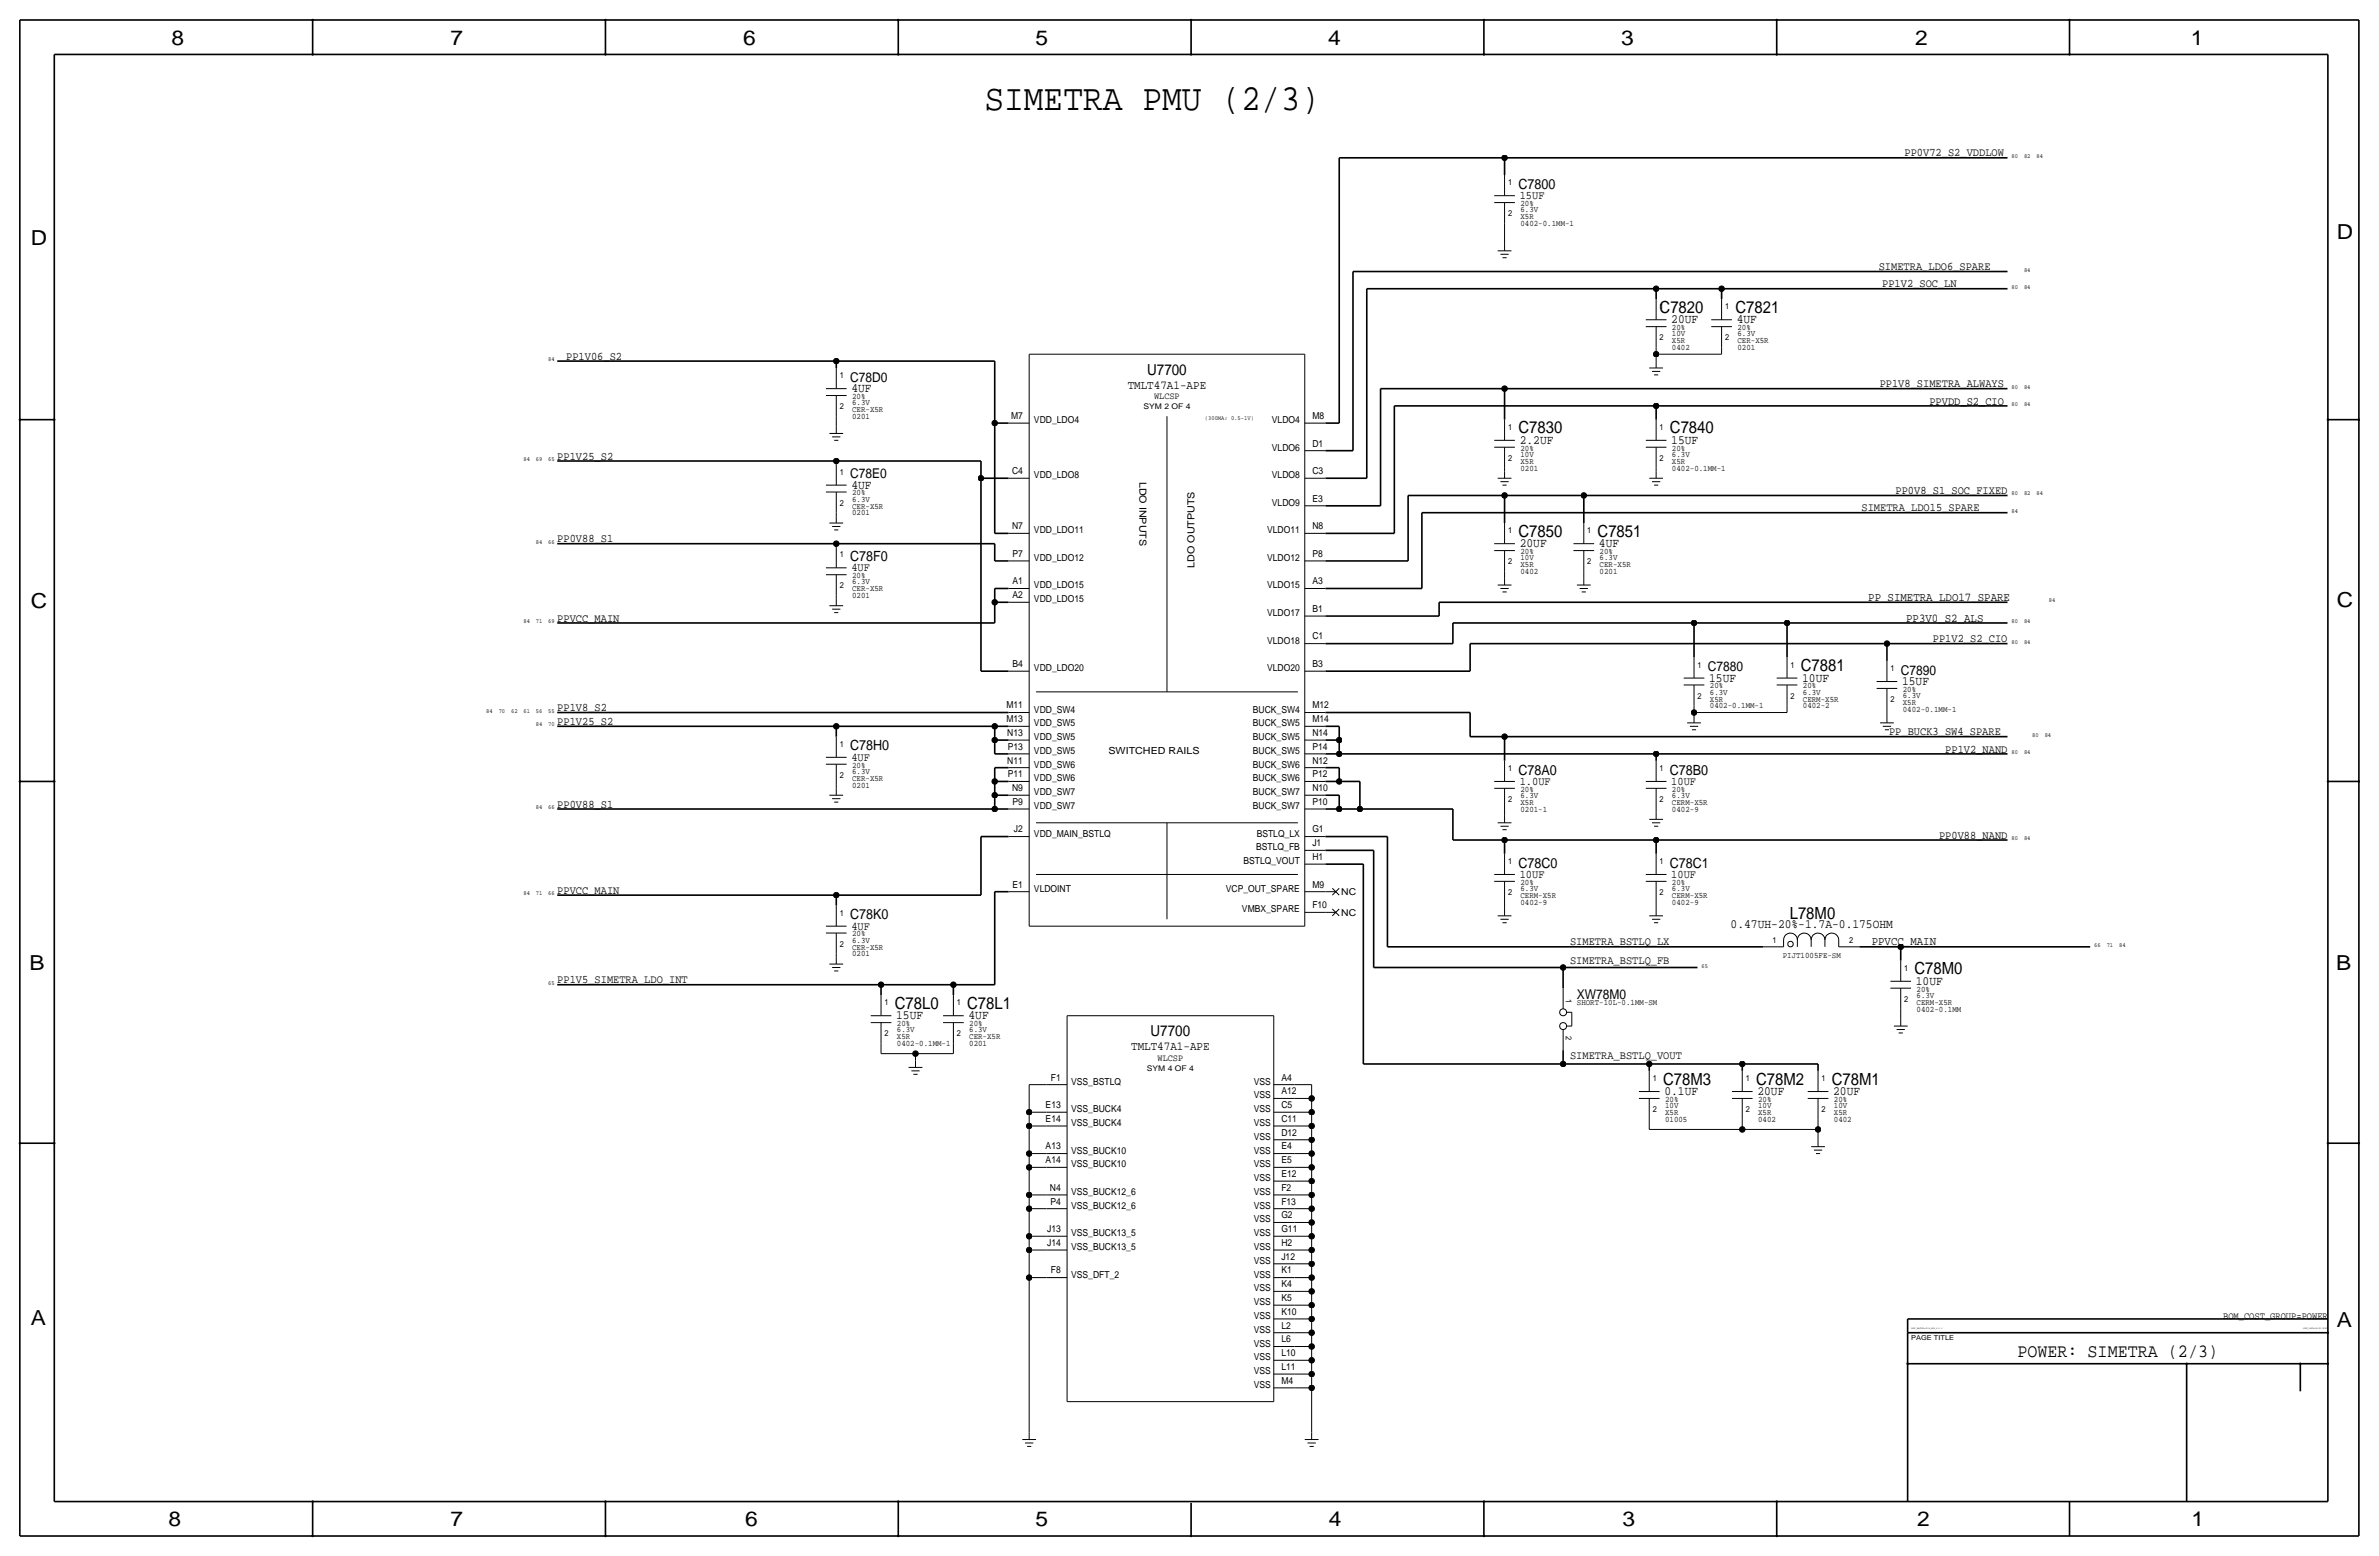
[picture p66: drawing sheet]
<svg xmlns="http://www.w3.org/2000/svg" width="877mm" height="574mm" viewBox="0 0 877 574" stroke-linecap="round" stroke-linejoin="round" font-family="sans-serif">
<defs><g id="words">
<text font-size="13.6" x="362.9" y="40.4">SIMETRA PMU (2/3)</text>
<g font-size="7.6">
<text x="63.2" y="16.5">8</text>
<text x="166.1" y="16.5">7</text>
<text x="274" y="16.5">6</text>
<text x="381.7" y="16.5">5</text>
<text x="489.7" y="16.5">4</text>
<text x="597.6" y="16.5">3</text>
<text x="706.1" y="16.5">2</text>
<text x="807.7" y="16.5">1</text>
<text x="861.5" y="88.1">D</text>
<text x="11.4" y="90.4">D</text>
<text x="11.4" y="224.3">C</text>
<text x="861.5" y="223.8">C</text>
<text x="10.9" y="357.6">B</text>
<text x="861.3" y="357.4">B</text>
<text x="11.4" y="488.4">A</text>
<text x="861.5" y="489.2">A</text>
<text x="62.2" y="562.6">8</text>
<text x="166.1" y="562.6">7</text>
<text x="274.8" y="562.6">6</text>
<text x="381.7" y="562.6">5</text>
<text x="489.9" y="562.6">4</text>
<text x="598.1" y="562.6">3</text>
<text x="706.8" y="562.6">2</text>
<text x="807.9" y="562.6">1</text>
</g>
<text font-size="6.9" x="743.7" y="500.1">POWER: SIMETRA (2/3)</text>
<g font-size="6.2">
<text x="611.8" y="115.3">C7820</text>
<text x="639.8" y="115.3">C7821</text>
<text x="559.8" y="159.8">C7830</text>
<text x="615.6" y="159.8">C7840</text>
<text x="559.8" y="197.9">C7850</text>
<text x="589" y="197.9">C7851</text>
<text x="663.9" y="247.4">C7881</text>
<text x="659.8" y="338.6">L78M0</text>
<text x="705.8" y="359.2">C78M0</text>
<text x="329.9" y="371.9">C78L0</text>
<text x="356.6" y="371.9">C78L1</text>
<text x="613.1" y="399.8">C78M3</text>
<text x="647.4" y="399.8">C78M2</text>
<text x="675.3" y="399.8">C78M1</text>
</g>
<g font-size="5.6">
<text x="422.9" y="138.2">U7700</text>
<text x="424.2" y="382">U7700</text>
</g>
<g font-size="5.2">
<text x="559.8" y="69.6">C7800</text>
<text x="313.4" y="206.8">C78F0</text>
<text x="313.4" y="276.6">C78H0</text>
<text x="559.8" y="285.5">C78A0</text>
<text x="615.6" y="285.5">C78B0</text>
<text x="559.8" y="319.8">C78C0</text>
<text x="615.6" y="319.8">C78C1</text>
<text x="313.4" y="338.8">C78K0</text>
</g>
<g font-size="5">
<text x="313.4" y="140.7">C78D0</text>
<text x="313.4" y="176.3">C78E0</text>
<text x="629.6" y="247.4">C7880</text>
<text x="700.7" y="248.7">C7890</text>
<text x="581.4" y="368">XW78M0</text>
</g>
<g font-size="4.7">
<text x="616.2" y="119.1">20UF</text>
<text x="640.3" y="119.1">4UF</text>
<text x="313.9" y="144.5">4UF</text>
<text x="560.3" y="163.6">2.2UF</text>
<text x="616.2" y="163.6">15UF</text>
<text x="313.9" y="180.1">4UF</text>
<text x="560.3" y="201.7">20UF</text>
<text x="589.5" y="201.7">4UF</text>
<text x="630.1" y="251.2">15UF</text>
<text x="664.4" y="251.2">10UF</text>
<text x="701.2" y="252.5">15UF</text>
<text x="638" y="342.1">0.47UH-20%-1.7A-0.175OHM</text>
<text x="706.3" y="363">10UF</text>
<text x="330.4" y="375.7">15UF</text>
<text x="357.1" y="375.7">4UF</text>
<text x="613.6" y="403.6">0.1UF</text>
<text x="647.9" y="403.6">20UF</text>
<text x="675.8" y="403.6">20UF</text>
</g>
<g font-size="4.5">
<text x="415.7" y="143.3">TMLT47A1-APE</text>
<text x="417" y="387.1">TMLT47A1-APE</text>
</g>
<g font-size="4.4">
<text x="688.8" y="221.5">PP_SIMETRA_LDO17_SPARE</text>
<text x="702.8" y="229.1">PP3V0_S2_ALS</text>
<text x="690.1" y="348.5">PPVCC_MAIN</text>
</g>
<g font-size="4.3">
<text x="702.1" y="57.7">PP0V72_S2_VDDLOW</text>
<text x="560.3" y="73.4">15UF</text>
<text x="692.6" y="99.6">SIMETRA_LDO6_SPARE</text>
<text x="693.9" y="105.9">PP1V2_SOC_LN</text>
<text x="208.7" y="132.6">PP1V06_S2</text>
<text x="693" y="142.7">PP1V8_SIMETRA_ALWAYS</text>
<text x="711.3" y="149.1">PPVDD_S2_CIO</text>
<text x="205.4" y="169.4">PP1V25_S2</text>
<text x="698.8" y="182.1">PP0V8_S1_SOC_FIXED</text>
<text x="686.3" y="188.5">SIMETRA_LDO15_SPARE</text>
<text x="205.4" y="199.9">PP0V88_S1</text>
<text x="313.9" y="210.6">4UF</text>
<text x="205.4" y="229.1">PPVCC_MAIN</text>
<text x="712.6" y="236.7">PP1V2_S2_CIO</text>
<text x="205.4" y="262.1">PP1V8_S2</text>
<text x="205.4" y="267.2">PP1V25_S2</text>
<text x="696.4" y="271">PP_BUCK3_SW4_SPARE</text>
<text x="313.9" y="280.4">4UF</text>
<text x="717.2" y="277.4">PP1V2_NAND</text>
<text x="560.3" y="289.3">1.0UF</text>
<text x="616.2" y="289.3">10UF</text>
<text x="205.4" y="297.7">PP0V88_S1</text>
<text x="714.9" y="309.1">PP0V88_NAND</text>
<text x="560.3" y="323.6">10UF</text>
<text x="616.2" y="323.6">10UF</text>
<text x="205.4" y="329.4">PPVCC_MAIN</text>
<text x="313.9" y="342.6">4UF</text>
<text x="578.8" y="348.5">SIMETRA_BSTLQ_LX</text>
<text x="578.8" y="355.3">SIMETRA_BSTLQ_FB</text>
<text x="205.4" y="362.5">PP1V5_SIMETRA_LDO_INT</text>
<text x="578.8" y="390.4">SIMETRA_BSTLQ_VOUT</text>
</g>
<g font-size="3.6">
<text x="420.1" y="177.5" transform="rotate(90 420.1 177.5)">LDO INPUTS</text>
<text x="440.4" y="209.3" transform="rotate(-90 440.4 209.3)">LDO OUTPUTS</text>
<text x="408.6" y="277.9">SWITCHED RAILS</text>
<text x="819.6" y="486.2">BOM_COST_GROUP=POWER</text>
</g>
<g font-size="3.5">
<text x="425.5" y="147.1">WLCSP</text>
<text x="372.8" y="154.4">M7</text>
<text x="381.2" y="156">VDD_LDO4</text>
<text x="468.9" y="156">VLDO4</text>
<text x="483.8" y="154.4">M8</text>
<text x="468.9" y="166.1">VLDO6</text>
<text x="483.8" y="164.6">D1</text>
<text x="373.1" y="174.8">C4</text>
<text x="381.2" y="176.3">VDD_LDO8</text>
<text x="468.9" y="176.3">VLDO8</text>
<text x="483.8" y="174.8">C3</text>
<text x="483.8" y="184.9">E3</text>
<text x="468.9" y="186.4">VLDO9</text>
<text x="373.1" y="195.1">N7</text>
<text x="381.2" y="196.6">VDD_LDO11</text>
<text x="467.2" y="196.6">VLDO11</text>
<text x="483.8" y="195.1">N8</text>
<text x="373.3" y="205.2">P7</text>
<text x="381.2" y="206.8">VDD_LDO12</text>
<text x="467.2" y="206.8">VLDO12</text>
<text x="483.8" y="205.2">P8</text>
<text x="373.3" y="215.4">A1</text>
<text x="483.8" y="215.4">A3</text>
<text x="373.3" y="220.5">A2</text>
<text x="381.2" y="216.9">VDD_LDO15</text>
<text x="381.2" y="222">VDD_LDO15</text>
<text x="467.2" y="216.9">VLDO15</text>
<text x="467.2" y="227.1">VLDO17</text>
<text x="483.8" y="225.6">B1</text>
<text x="467.2" y="237.2">VLDO18</text>
<text x="483.8" y="235.7">C1</text>
<text x="373.3" y="245.9">B4</text>
<text x="483.8" y="245.9">B3</text>
<text x="381.2" y="247.4">VDD_LDO20</text>
<text x="467.2" y="247.4">VLDO20</text>
<text x="371" y="261.1">M11</text>
<text x="381.2" y="262.6">VDD_SW4</text>
<text x="461.9" y="262.6">BUCK_SW4</text>
<text x="483.8" y="261.1">M12</text>
<text x="371" y="266.2">M13</text>
<text x="381.2" y="267.7">VDD_SW5</text>
<text x="461.9" y="267.7">BUCK_SW5</text>
<text x="483.8" y="266.2">M14</text>
<text x="371.4" y="271.3">N13</text>
<text x="381.2" y="272.8">VDD_SW5</text>
<text x="461.9" y="272.8">BUCK_SW5</text>
<text x="483.8" y="271.3">N14</text>
<text x="371.4" y="281.4">N11</text>
<text x="371.5" y="276.4">P13</text>
<text x="381.2" y="277.9">VDD_SW5</text>
<text x="461.9" y="277.9">BUCK_SW5</text>
<text x="483.8" y="281.4">N12</text>
<text x="483.8" y="276.4">P14</text>
<text x="371.5" y="286.5">P11</text>
<text x="381.2" y="283">VDD_SW6</text>
<text x="461.9" y="283">BUCK_SW6</text>
<text x="483.8" y="286.5">P12</text>
<text x="373.1" y="291.6">N9</text>
<text x="381.2" y="288">VDD_SW6</text>
<text x="381.2" y="293.1">VDD_SW7</text>
<text x="461.9" y="288">BUCK_SW6</text>
<text x="461.9" y="293.1">BUCK_SW7</text>
<text x="483.8" y="291.6">N10</text>
<text x="373.3" y="296.7">P9</text>
<text x="381.2" y="298.2">VDD_SW7</text>
<text x="461.9" y="298.2">BUCK_SW7</text>
<text x="483.8" y="296.7">P10</text>
<text x="373.8" y="306.8">J2</text>
<text x="381.2" y="308.4">VDD_MAIN_BSTLQ</text>
<text x="463.3" y="308.4">BSTLQ_LX</text>
<text x="483.8" y="306.8">G1</text>
<text x="483.8" y="311.9">J1</text>
<text x="463.1" y="313.4">BSTLQ_FB</text>
<text x="483.8" y="317">H1</text>
<text x="458.4" y="318.5">BSTLQ_VOUT</text>
<text x="373.3" y="327.2">E1</text>
<text x="381.2" y="328.7">VLDOINT</text>
<text x="451.9" y="328.7">VCP_OUT_SPARE</text>
<text x="483.8" y="327.2">M9</text>
<text x="494.5" y="329.9">NC</text>
<text x="483.8" y="334.8">F10</text>
<text x="457.9" y="336.3">VMBX_SPARE</text>
<text x="494.5" y="337.6">NC</text>
<text x="426.8" y="390.9">WLCSP</text>
<text x="387.4" y="398.3">F1</text>
<text x="394.9" y="399.8">VSS_BSTLQ</text>
<text x="462.3" y="399.8">VSS</text>
<text x="472.4" y="398.3">A4</text>
<text x="462.3" y="404.9">VSS</text>
<text x="472.4" y="403.4">A12</text>
<text x="385.5" y="413.5">E14</text>
<text x="385.5" y="408.4">E13</text>
<text x="394.9" y="410">VSS_BUCK4</text>
<text x="462.3" y="410">VSS</text>
<text x="472.4" y="413.5">C11</text>
<text x="472.4" y="408.4">C5</text>
<text x="394.9" y="415">VSS_BUCK4</text>
<text x="462.3" y="415">VSS</text>
<text x="472.4" y="418.6">D12</text>
<text x="385.5" y="423.7">A13</text>
<text x="394.9" y="425.2">VSS_BUCK10</text>
<text x="462.3" y="420.1">VSS</text>
<text x="462.3" y="425.2">VSS</text>
<text x="472.4" y="423.7">E4</text>
<text x="385.5" y="428.8">A14</text>
<text x="394.9" y="430.3">VSS_BUCK10</text>
<text x="462.3" y="430.3">VSS</text>
<text x="472.4" y="428.8">E5</text>
<text x="462.3" y="435.4">VSS</text>
<text x="472.4" y="433.8">E12</text>
<text x="387.1" y="438.9">N4</text>
<text x="387.3" y="444">P4</text>
<text x="394.9" y="440.4">VSS_BUCK12_6</text>
<text x="462.3" y="440.4">VSS</text>
<text x="472.4" y="444">F13</text>
<text x="472.4" y="438.9">F2</text>
<text x="394.9" y="445.5">VSS_BUCK12_6</text>
<text x="462.3" y="445.5">VSS</text>
<text x="472.4" y="449.1">G2</text>
<text x="386" y="454.2">J13</text>
<text x="394.9" y="455.7">VSS_BUCK13_5</text>
<text x="462.3" y="450.6">VSS</text>
<text x="462.3" y="455.7">VSS</text>
<text x="472.4" y="454.2">G11</text>
<text x="386" y="459.2">J14</text>
<text x="394.9" y="460.8">VSS_BUCK13_5</text>
<text x="462.3" y="460.8">VSS</text>
<text x="472.4" y="459.2">H2</text>
<text x="462.3" y="465.8">VSS</text>
<text x="472.4" y="464.3">J12</text>
<text x="387.4" y="469.4">F8</text>
<text x="394.9" y="470.9">VSS_DFT_2</text>
<text x="462.3" y="470.9">VSS</text>
<text x="472.4" y="469.4">K1</text>
<text x="462.3" y="476">VSS</text>
<text x="472.4" y="479.6">K5</text>
<text x="472.4" y="474.5">K4</text>
<text x="462.3" y="481.1">VSS</text>
<text x="472.4" y="484.6">K10</text>
<text x="462.3" y="486.2">VSS</text>
<text x="462.3" y="491.2">VSS</text>
<text x="472.4" y="489.7">L2</text>
<text x="462.3" y="496.3">VSS</text>
<text x="472.4" y="494.8">L6</text>
<text x="462.3" y="501.4">VSS</text>
<text x="472.4" y="499.9">L10</text>
<text x="462.3" y="506.5">VSS</text>
<text x="472.4" y="505">L11</text>
<text x="462.3" y="511.6">VSS</text>
<text x="472.4" y="510">M4</text>
</g>
<g font-size="3.1">
<text x="556" y="68.3">1</text>
<text x="560.5" y="75.9">20%</text>
<text x="556" y="79.8">2</text>
<text x="560.5" y="80.8">X5R</text>
<text x="560.5" y="83.3">0402-0.1MM-1</text>
<text x="560.5" y="78.2">6.3V</text>
<text x="611.8" y="114">1</text>
<text x="636" y="114">1</text>
<text x="611.8" y="125.5">2</text>
<text x="616.4" y="124">10V</text>
<text x="616.4" y="121.7">20%</text>
<text x="636" y="125.5">2</text>
<text x="640.5" y="121.7">20%</text>
<text x="640.5" y="124">6.3V</text>
<text x="616.4" y="126.5">X5R</text>
<text x="616.4" y="129">0402</text>
<text x="640.5" y="126.5">CER-X5R</text>
<text x="640.5" y="129">0201</text>
<text x="309.6" y="139.4">1</text>
<text x="314.1" y="147.1">20%</text>
<text x="314.1" y="149.4">6.3V</text>
<text x="309.6" y="150.9">2</text>
<text x="314.1" y="151.9">CER-X5R</text>
<text x="314.1" y="154.4">0201</text>
<text x="556" y="158.5">1</text>
<text x="611.8" y="158.5">1</text>
<text x="560.5" y="166.1">20%</text>
<text x="616.4" y="166.1">20%</text>
<text x="556" y="169.9">2</text>
<text x="560.5" y="170.9">X5R</text>
<text x="560.5" y="168.4">10V</text>
<text x="560.5" y="173.5">0201</text>
<text x="611.8" y="169.9">2</text>
<text x="616.4" y="170.9">X5R</text>
<text x="616.4" y="168.4">6.3V</text>
<text x="616.4" y="173.5">0402-0.1MM-1</text>
<text x="309.6" y="175">1</text>
<text x="314.1" y="184.9">6.3V</text>
<text x="314.1" y="182.6">20%</text>
<text x="309.6" y="186.4">2</text>
<text x="314.1" y="187.5">CER-X5R</text>
<text x="314.1" y="190">0201</text>
<text x="556" y="196.6">1</text>
<text x="585.2" y="196.6">1</text>
<text x="309.6" y="205.5">1</text>
<text x="556" y="208">2</text>
<text x="560.5" y="209">X5R</text>
<text x="560.5" y="206.5">10V</text>
<text x="560.5" y="204.2">20%</text>
<text x="585.2" y="208">2</text>
<text x="589.7" y="206.5">6.3V</text>
<text x="589.7" y="204.2">20%</text>
<text x="589.7" y="209">CER-X5R</text>
<text x="314.1" y="215.4">6.3V</text>
<text x="314.1" y="213.1">20%</text>
<text x="560.5" y="211.6">0402</text>
<text x="589.7" y="211.6">0201</text>
<text x="309.6" y="216.9">2</text>
<text x="314.1" y="217.9">CER-X5R</text>
<text x="314.1" y="220.5">0201</text>
<text x="625.8" y="246.1">1</text>
<text x="660.1" y="246.1">1</text>
<text x="696.9" y="247.4">1</text>
<text x="625.8" y="257.6">2</text>
<text x="630.4" y="253.7">20%</text>
<text x="630.4" y="256">6.3V</text>
<text x="660.1" y="257.6">2</text>
<text x="664.7" y="256">6.3V</text>
<text x="664.7" y="253.7">20%</text>
<text x="701.5" y="257.3">6.3V</text>
<text x="701.5" y="255">20%</text>
<text x="630.4" y="258.6">X5R</text>
<text x="630.4" y="261.1">0402-0.1MM-1</text>
<text x="664.7" y="261.1">0402-2</text>
<text x="664.7" y="258.6">CERM-X5R</text>
<text x="696.9" y="258.8">2</text>
<text x="701.5" y="262.4">0402-0.1MM-1</text>
<text x="701.5" y="259.8">X5R</text>
<text x="309.6" y="275.3">1</text>
<text x="309.6" y="286.8">2</text>
<text x="314.1" y="283">20%</text>
<text x="314.1" y="285.2">6.3V</text>
<text x="314.1" y="287.8">CER-X5R</text>
<text x="556" y="284.2">1</text>
<text x="611.8" y="284.2">1</text>
<text x="314.1" y="290.3">0201</text>
<text x="560.5" y="291.8">20%</text>
<text x="616.4" y="291.8">20%</text>
<text x="556" y="295.7">2</text>
<text x="560.5" y="294.1">6.3V</text>
<text x="560.5" y="296.7">X5R</text>
<text x="560.5" y="299.2">0201-1</text>
<text x="611.8" y="295.7">2</text>
<text x="616.4" y="294.1">6.3V</text>
<text x="616.4" y="296.7">CERM-X5R</text>
<text x="616.4" y="299.2">0402-9</text>
<text x="556" y="318.5">1</text>
<text x="611.8" y="318.5">1</text>
<text x="556" y="329.9">2</text>
<text x="560.5" y="326.1">20%</text>
<text x="560.5" y="328.4">6.3V</text>
<text x="611.8" y="329.9">2</text>
<text x="616.4" y="328.4">6.3V</text>
<text x="616.4" y="326.1">20%</text>
<text x="560.5" y="331">CERM-X5R</text>
<text x="560.5" y="333.5">0402-9</text>
<text x="616.4" y="331">CERM-X5R</text>
<text x="616.4" y="333.5">0402-9</text>
<text x="309.6" y="337.6">1</text>
<text x="314.1" y="345.2">20%</text>
<text x="314.1" y="347.5">6.3V</text>
<text x="653.5" y="347.7">1</text>
<text x="681.7" y="347.7">2</text>
<text x="309.6" y="349">2</text>
<text x="314.1" y="352.6">0201</text>
<text x="314.1" y="350">CER-X5R</text>
<text x="657.2" y="353.1">PIJT1005FE-SM</text>
<text x="702" y="357.9">1</text>
<text x="706.6" y="365.5">20%</text>
<text x="326.1" y="370.6">1</text>
<text x="352.8" y="370.6">1</text>
<text x="577.3" y="368.3" transform="rotate(90 577.3 368.3)">1</text>
<text x="581.4" y="370.6">SHORT-10L-0.1MM-SM</text>
<text x="702" y="369.3">2</text>
<text x="706.6" y="367.8">6.3V</text>
<text x="706.6" y="370.3">CERM-X5R</text>
<text x="706.6" y="372.9">0402-0.1MM</text>
<text x="326.1" y="382">2</text>
<text x="330.7" y="383">X5R</text>
<text x="330.7" y="378.2">20%</text>
<text x="330.7" y="380.5">6.3V</text>
<text x="352.8" y="382">2</text>
<text x="357.3" y="380.5">6.3V</text>
<text x="357.3" y="378.2">20%</text>
<text x="357.3" y="383">CER-X5R</text>
<text x="577.3" y="382" transform="rotate(90 577.3 382)">2</text>
<text x="330.7" y="385.6">0402-0.1MM-1</text>
<text x="357.3" y="385.6">0201</text>
<text x="609.3" y="398.5">1</text>
<text x="643.6" y="398.5">1</text>
<text x="671.5" y="398.5">1</text>
<text x="613.9" y="406.1">20%</text>
<text x="648.2" y="406.1">20%</text>
<text x="676.1" y="406.1">20%</text>
<text x="609.3" y="410">2</text>
<text x="613.9" y="408.4">10V</text>
<text x="613.9" y="411">X5R</text>
<text x="613.9" y="413.5">01005</text>
<text x="643.6" y="410">2</text>
<text x="648.2" y="413.5">0402</text>
<text x="648.2" y="411">X5R</text>
<text x="648.2" y="408.4">10V</text>
<text x="671.5" y="410">2</text>
<text x="676.1" y="411">X5R</text>
<text x="676.1" y="408.4">10V</text>
<text x="676.1" y="413.5">0402</text>
</g>
<g font-size="2.9">
<text x="421.6" y="150.9">SYM 2 OF 4</text>
<text x="422.8" y="394.7">SYM 4 OF 4</text>
</g>
<text font-size="2.5" x="704.5" y="493.8">PAGE TITLE</text>
<g font-size="2.3">
<text x="741.6" y="58.2">80</text>
<text x="746.2" y="58.2">82</text>
<text x="750.8" y="58.2">84</text>
<text x="746.2" y="100.1">84</text>
<text x="741.6" y="106.4">80</text>
<text x="746.2" y="106.4">84</text>
<text x="202.1" y="133.1">84</text>
<text x="741.6" y="143.3">80</text>
<text x="746.2" y="143.3">84</text>
<text x="741.6" y="149.6">80</text>
<text x="746.2" y="149.6">84</text>
<text x="444.2" y="154.7">(300MA; 0.5-1V)</text>
<text x="193" y="169.9">84</text>
<text x="197.6" y="169.9">69</text>
<text x="202.1" y="169.9">65</text>
<text x="741.6" y="182.6">80</text>
<text x="746.2" y="182.6">82</text>
<text x="750.8" y="182.6">84</text>
<text x="741.6" y="189">84</text>
<text x="197.6" y="200.4">84</text>
<text x="202.1" y="200.4">66</text>
<text x="755.3" y="222">84</text>
<text x="193" y="229.6">84</text>
<text x="197.6" y="229.6">71</text>
<text x="202.1" y="229.6">69</text>
<text x="741.6" y="229.6">80</text>
<text x="746.2" y="229.6">84</text>
<text x="741.6" y="237.2">80</text>
<text x="746.2" y="237.2">84</text>
<text x="179.3" y="262.6">84</text>
<text x="183.8" y="262.6">70</text>
<text x="188.4" y="262.6">62</text>
<text x="193" y="262.6">61</text>
<text x="197.6" y="262.6">56</text>
<text x="202.1" y="262.6">55</text>
<text x="197.6" y="267.7">84</text>
<text x="202.1" y="267.7">70</text>
<text x="749.2" y="271.5">80</text>
<text x="753.8" y="271.5">84</text>
<text x="741.6" y="277.9">80</text>
<text x="746.2" y="277.9">84</text>
<text x="197.6" y="298.2">84</text>
<text x="202.1" y="298.2">66</text>
<text x="741.6" y="309.6">80</text>
<text x="746.2" y="309.6">84</text>
<text x="193" y="329.9">84</text>
<text x="197.6" y="329.9">71</text>
<text x="202.1" y="329.9">66</text>
<text x="772.1" y="349">66</text>
<text x="776.7" y="349">71</text>
<text x="781.3" y="349">84</text>
<text x="627.3" y="356.6">65</text>
<text x="202.1" y="363">65</text>
</g>
<g font-size=".8">
<text x="704.5" y="490">SYNC_MASTER=J518_MLB_4.0.2</text>
<text x="849.1" y="490">SYNC_DATE=08/20/2020</text>
</g>
</g></defs>
<g fill="none" stroke="#000" stroke-width=".6">
<path d="M7.3 7.4v558.8zM7.3 7.4h862.3zM115.3 7.4v12.7zM223.2 7.4v12.7zM331.2 7.4v12.7zM439.1 7.4v12.7zM547.1 7.4v12.7zM655 7.4v12.7zM763 7.4v12.7zM869.6 7.4v558.8zM20 20.1v533.4zM20 20.1h838.2z"/>
<path d="M858.2 20.1v533.4zM493.7 58.2v97.8zM493.7 58.2h61zM554.7 58.2h185.4zM554.7 58.2v6.3zM498.8 100.1v66zM498.8 100.1h241.3zM503.9 106.4v69.9zM503.9 106.4h106.7zM610.6 106.4h24.1zM610.6 106.4v3.8zM634.7 106.4h105.4z"/>
<path d="M634.7 106.4v3.8zM205.4 133.1h102.9zM308.3 133.1h58.4zM308.3 133.1v2.5zM366.7 133.1v22.9zM7.3 154.7h12.7zM366.7 156v40.6zM366.7 156h5.1zM488.6 156h5.1zM509 143.3v43.1zM509 143.3h45.7zM514 149.6v47z"/>
<path d="M514 149.6h96.6zM554.7 143.3v11.4zM554.7 143.3h185.4zM610.6 149.6h129.5zM610.6 149.6v5.1zM858.2 154.7h11.4zM205.4 169.9h102.9zM308.3 169.9h53.3zM308.3 169.9v1.3zM361.6 169.9v6.4zM361.6 176.3h10.2zM361.6 176.3v71.1z"/>
<path d="M488.6 176.3h15.3zM488.6 166.1h10.2zM366.7 196.6h5.1zM488.6 196.6h25.4zM488.6 186.4h20.4zM519.1 182.6v24.2zM519.1 182.6h35.6zM524.2 189v27.9zM524.2 189h215.9zM554.7 182.6h29.2zM554.7 182.6v10.2zM583.9 182.6h156.2z"/>
<path d="M583.9 182.6v10.2zM205.4 200.4h102.9zM308.3 200.4h58.4zM308.3 200.4v1.3zM366.7 216.9v5.1zM366.7 216.9h5.1zM366.7 200.4v6.4zM366.7 206.8h5.1zM488.6 216.9h35.6zM488.6 206.8h30.5zM205.4 229.6h161.3zM366.7 222v7.6z"/>
<path d="M366.7 222h5.1zM488.6 237.2h47zM488.6 227.1h42zM530.6 222v5.1zM530.6 222h209.5zM535.6 229.6v7.6zM535.6 229.6h88.9zM542 237.2v10.2zM542 237.2h153.7zM624.5 229.6h34.3zM624.5 229.6v12.7zM658.8 229.6h81.3z"/>
<path d="M658.8 229.6v12.7zM695.7 237.2h44.4zM695.7 237.2v6.4zM361.6 247.4h10.2zM488.6 247.4h53.4zM205.4 267.7h102.9zM205.4 262.6h166.4zM308.3 267.7h58.4zM308.3 267.7v3.8zM366.7 267.7v5.1zM366.7 267.7h5.1zM366.7 272.8v5.1z"/>
<path d="M366.7 272.8h5.1zM366.7 277.9h5.1zM488.6 277.9h5.1zM488.6 272.8h5.1zM488.6 267.7h5.1zM488.6 262.6h53.4zM493.7 277.9h116.9zM493.7 272.8v5.1zM493.7 267.7v5.1zM542 262.6v8.9zM542 271.5h12.7zM554.7 271.5h185.4z"/>
<path d="M554.7 271.5v8.9zM610.6 277.9v2.5zM610.6 277.9h129.5zM7.3 288h12.7zM205.4 298.2h161.3zM366.7 298.2h5.1zM366.7 293.1v5.1zM366.7 288v5.1zM366.7 293.1h5.1zM366.7 288h5.1zM366.7 283v5zM366.7 283h5.1z"/>
<path d="M488.6 283h5.1zM488.6 288h5.1zM488.6 298.2h5.1zM488.6 293.1h5.1zM493.7 283v5zM493.7 288h7.6zM493.7 298.2h7.6zM493.7 293.1v5.1zM501.3 288v10.2zM501.3 298.2h34.3zM535.6 298.2v11.4zM858.2 288h11.4z"/>
<path d="M361.6 308.4v21.5zM361.6 308.4h10.2zM488.6 318.5h14zM488.6 313.4h17.8zM488.6 308.4h22.9zM502.6 318.5v73.7zM506.4 313.4v43.2zM511.5 308.4v40.6zM535.6 309.6h19.1zM554.7 309.6h55.9zM554.7 309.6v5.1zM610.6 309.6h129.5z"/>
<path d="M610.6 309.6v5.1zM205.4 329.9h102.9zM308.3 329.9h53.3zM308.3 329.9v3.9zM366.7 328.7h5.1zM366.7 328.7v34.3zM506.4 356.6h69.9zM511.5 349h138.4zM576.3 356.6h49.5zM576.3 356.6v7.6zM685.5 349h15.2zM700.7 349v5.1z"/>
<path d="M700.7 349h69.9zM205.4 363h119.4zM324.8 363h26.7zM324.8 363v3.8zM351.5 363h15.2zM351.5 363v3.8zM502.6 392.2h73.7zM576.3 392.2h31.7zM576.3 387.1v5.1zM608 392.2h34.3zM608 392.2v2.5zM642.3 392.2h28z"/>
<path d="M642.3 392.2v2.5zM670.3 392.2v2.5zM7.3 421.4h12.7zM858.2 421.4h11.4zM703.3 486.2h154.9zM703.3 486.2v5zM703.3 491.2h154.9zM703.3 491.2v62.3zM703.3 502.7h154.9zM806.1 502.7v50.8zM848.1 502.7v10.1zM20 553.5h838.2z"/>
<path d="M115.3 553.5v12.7zM223.2 553.5v12.7zM331.2 553.5v12.7zM439.1 554v12.2zM547.1 553.5v12.7zM655 553.5v12.7zM763 553.5v12.7zM7.3 566.2h862.3z"/>
</g>
<g fill="none" stroke="#000" stroke-width=".37">
<path d="M550.9 72.1h7.6zM550.9 74.7h7.6zM554.7 64.5v7.6zM554.7 74.7v7.6zM552.1 92.5h5.1zM553.2 93.7h3zM553.9 95h1.5zM554.7 82.3v7.6zM554.7 89.9v2.6zM606.8 117.9h7.6zM610.6 110.2v7.7zM630.9 117.9h7.6z"/>
<path d="M634.7 110.2v7.7zM308.3 135.6v7.7zM379.4 130.6h101.6zM379.4 130.6v210.8zM481 130.6v210.8zM606.8 120.4h7.6zM608 135.6h5.1zM609 136.9h3.1zM609.8 138.2h1.5zM610.6 130.6v2.5zM610.6 130.6h24.1zM610.6 128v2.6z"/>
<path d="M610.6 120.4v7.6zM610.6 133.1v2.5zM630.9 120.4h7.6zM634.7 128v2.6zM634.7 120.4v7.6zM304.5 143.3h7.6zM304.5 145.8h7.6zM305.8 159.8h5zM308.3 153.4v3.8zM308.3 145.8v7.6zM308.3 157.2v2.6zM371.8 156h7.6z"/>
<path d="M430.2 153.4v101.6zM481 156h7.6zM554.7 154.7v7.6zM610.6 154.7v7.6zM304.5 178.8h7.6zM306.8 161h3zM307.5 162.3h1.6zM308.3 171.2v7.6zM371.8 176.3h7.6zM481 176.3h7.6zM481 166.1h7.6zM550.9 162.3h7.6z"/>
<path d="M550.9 164.8h7.6zM552.1 176.3h5.1zM553.2 177.5h3zM553.9 178.8h1.5zM554.7 172.5v1.2zM554.7 164.8v7.7zM554.7 173.7v2.6zM606.8 162.3h7.6zM606.8 164.8h7.6zM608 176.3h5.1zM609 177.5h3.1zM609.8 178.8h1.5z"/>
<path d="M610.6 172.5v1.2zM610.6 173.7v2.6zM610.6 164.8v7.7zM304.5 181.4h7.6zM305.8 192.8h5zM306.8 194.1h3zM307.5 195.3h1.6zM308.3 189v1.2zM308.3 181.4v7.6zM308.3 190.2v2.6zM371.8 196.6h7.6zM481 196.6h7.6z"/>
<path d="M481 186.4h7.6zM554.7 192.8v7.6zM583.9 192.8v7.6zM304.5 209.3h7.6zM304.5 211.8h7.6zM308.3 219.5v1.2zM308.3 201.7v7.6zM308.3 211.8v7.7zM371.8 216.9h7.6zM371.8 206.8h7.6zM481 216.9h7.6zM481 206.8h7.6z"/>
<path d="M550.9 200.4h7.6zM550.9 202.9h7.6zM552.1 215.6h5.1zM553.2 216.9h3zM553.9 218.2h1.5zM554.7 210.6v2.5zM554.7 202.9v7.7zM554.7 213.1v2.5zM580.1 200.4h7.6zM580.1 202.9h7.6zM581.4 215.6h5zM582.4 216.9h3z"/>
<path d="M583.1 218.2h1.6zM583.9 210.6v2.5zM583.9 213.1v2.5zM583.9 202.9v7.7zM305.8 223.3h5zM306.8 224.5h3zM307.5 225.8h1.6zM308.3 220.7v2.6zM371.8 222h7.6zM481 237.2h7.6zM481 227.1h7.6zM371.8 247.4h7.6z"/>
<path d="M382 255h96.5zM481 247.4h7.6zM620.7 249.9h7.6zM620.7 252.5h7.6zM624.5 242.3v7.6zM624.5 252.5v7.6zM655 249.9h7.6zM655 252.5h7.6zM658.8 242.3v7.6zM658.8 252.5v7.6zM691.8 251.2h7.7zM691.8 253.7h7.7z"/>
<path d="M695.7 243.6v7.6zM695.7 253.7v7.7zM304.5 279.1h7.6zM308.3 271.5v7.6zM371.8 267.7h7.6zM371.8 262.6h7.6zM371.8 277.9h7.6zM371.8 272.8h7.6zM481 277.9h7.6zM481 272.8h7.6zM481 267.7h7.6zM481 262.6h7.6z"/>
<path d="M622 266.4h5.1zM623 267.7h3.1zM623.8 269h1.5zM624.5 262.6v1.3zM624.5 262.6h34.3zM624.5 260.1v2.5zM624.5 263.9v2.5zM658.8 260.1v2.5zM693.1 266.4h5.1zM694.1 267.7h3.1zM694.9 269h1.5zM695.7 261.4v2.5z"/>
<path d="M695.7 263.9v2.5zM304.5 281.7h7.6zM305.8 293.1h5zM306.8 294.4h3zM307.5 295.7h1.6zM308.3 289.3v1.3zM308.3 281.7v7.6zM308.3 290.6v2.5zM371.8 293.1h7.6zM371.8 298.2h7.6zM371.8 283h7.6zM371.8 288h7.6z"/>
<path d="M481 298.2h7.6zM481 293.1h7.6zM481 288h7.6zM481 283h7.6zM550.9 288h7.6zM550.9 290.6h7.6zM554.7 298.2v2.5zM554.7 280.4v7.6zM554.7 290.6v7.6zM606.8 288h7.6zM606.8 290.6h7.6zM610.6 298.2v1.3z"/>
<path d="M610.6 280.4v7.6zM610.6 290.6v7.6zM610.6 299.5v2.5zM371.8 308.4h7.6zM382 303.3h96.5zM430.2 303.3v35.5zM481 318.5h7.6zM481 313.4h7.6zM481 308.4h7.6zM552.1 303.3h5.1zM553.2 304.5h3zM553.9 305.8h1.5z"/>
<path d="M554.7 300.7v2.6zM554.7 314.7v7.6zM608 302h5.1zM609 303.3h3.1zM609.8 304.5h1.5zM610.6 314.7v7.6zM308.3 333.8v7.6zM371.8 328.7h7.6zM382 322.3h96.5zM481 336.3h7.6zM481 328.7h7.6zM488.6 328.7h3.9z"/>
<path d="M488.6 336.3h3.9zM491.2 335l2.5 2.6zM491.2 337.6l2.5-2.6zM491.2 327.4l2.5 2.5zM491.2 329.9l2.5-2.5zM550.9 322.3h7.6zM550.9 324.9h7.6zM552.1 337.6h5.1zM553.2 338.8h3zM554.7 332.5v2.5zM554.7 335v2.6zM554.7 324.9v7.6z"/>
<path d="M606.8 322.3h7.6zM606.8 324.9h7.6zM608 337.6h5.1zM609 338.8h3.1zM610.6 332.5v2.5zM610.6 335v2.6zM610.6 324.9v7.6zM304.5 341.4h7.6zM304.5 343.9h7.6zM305.8 355.3h5zM306.8 356.6h3zM307.5 357.9h1.6z"/>
<path d="M308.3 351.5v1.3zM308.3 352.8v2.5zM308.3 343.9v7.6zM379.4 341.4h101.6zM553.9 340.1h1.5zM609.8 340.1h1.5zM649.9 349h7.7zM657.6 346.5v2.5zM657.6 346.5a2.54 2.54 0 0 1 2.5-2.6 2.54 2.54 0 0 1 2.5 2.6 2.54 2.54 0 0 1 2.6-2.6 2.54 2.54 0 0 1 2.5 2.6 2.54 2.54 0 0 1 2.6-2.6 2.54 2.54 0 0 1 2.5 2.6 2.54 2.54 0 0 1 2.5-2.6 2.54 2.54 0 0 1 2.6 2.6M662.6 346.5v2.5zM667.7 346.5v2.5zM672.8 346.5v2.5z"/>
<path d="M677.9 346.5v2.5zM677.9 349h7.6zM700.7 354.1v7.6zM321 374.4h7.6zM321 376.9h7.6zM324.8 366.8v7.6zM324.8 376.9v7.7zM347.7 374.4h7.6zM347.7 376.9h7.6zM351.5 366.8v7.6zM351.5 376.9v7.7zM393.4 374.4h76.2z"/>
<path d="M393.4 374.4v142.2zM469.6 374.4v142.2zM576.3 364.2v7.7zM576.3 379.5v7.6zM577.5 373.1h2zM577.5 378.2h2zM579.5 373.1v5.1zM696.9 361.7h7.6zM696.9 364.2h7.6zM698.2 378.2h5.1zM699.2 379.5h3.1zM700.7 371.9v3.8z"/>
<path d="M700.7 375.7v2.5zM700.7 364.2v7.7zM324.8 388.4h12.7zM324.8 384.6v3.8zM335 393.4h5.1zM336 394.7h3zM336.8 396h1.5zM337.5 388.4h14zM337.5 388.4v2.5zM337.5 390.9v2.5zM351.5 384.6v3.8zM379.4 399.8v10.2z"/>
<path d="M379.4 399.8h6.4zM385.8 399.8h7.6zM469.6 399.8h7.6zM477.2 399.8h6.4zM483.6 399.8v5.1zM608 394.7v7.6zM642.3 394.7v7.6zM670.3 394.7v7.6zM700 380.7h1.5zM379.4 415v10.2zM379.4 415h6.4zM379.4 410v5z"/>
<path d="M379.4 410h6.4zM385.8 410h7.6zM385.8 415h7.6zM469.6 410h7.6zM469.6 404.9h7.6zM469.6 415h7.6zM477.2 415h6.4zM477.2 410h6.4zM477.2 404.9h6.4zM483.6 415v5.1zM483.6 410v5zM483.6 404.9v5.1z"/>
<path d="M604.2 402.3h7.6zM604.2 404.9h7.6zM608 416.3h34.3zM608 412.5v3.8zM608 404.9v7.6zM638.5 402.3h7.6zM638.5 404.9h7.6zM642.3 416.3h28zM642.3 412.5v3.8zM642.3 404.9v7.6zM666.4 402.3h7.7zM666.4 404.9h7.7z"/>
<path d="M670.3 416.3v3.8zM670.3 412.5v3.8zM670.3 404.9v7.6zM379.4 430.3v10.1zM379.4 430.3h6.4zM379.4 425.2v5.1zM379.4 425.2h6.4zM385.8 425.2h7.6zM385.8 430.3h7.6zM469.6 420.1h7.6zM469.6 425.2h7.6zM469.6 435.4h7.6z"/>
<path d="M469.6 430.3h7.6zM477.2 435.4h6.4zM477.2 430.3h6.4zM477.2 425.2h6.4zM477.2 420.1h6.4zM483.6 435.4v5zM483.6 430.3v5.1zM483.6 425.2v5.1zM483.6 420.1v5.1zM667.7 422.7h5.1zM668.7 423.9h3.1zM669.5 425.2h1.5z"/>
<path d="M670.3 420.1v2.6zM379.4 455.7v5.1zM379.4 445.5v10.2zM379.4 455.7h6.4zM379.4 445.5h6.4zM379.4 440.4v5.1zM379.4 440.4h6.4zM385.8 440.4h7.6zM385.8 445.5h7.6zM385.8 455.7h7.6zM469.6 445.5h7.6zM469.6 440.4h7.6z"/>
<path d="M469.6 450.6h7.6zM469.6 455.7h7.6zM477.2 455.7h6.4zM477.2 450.6h6.4zM477.2 445.5h6.4zM477.2 440.4h6.4zM483.6 455.7v5.1zM483.6 450.6v5.1zM483.6 445.5v5.1zM483.6 440.4v5.1zM379.4 460.8v10.1zM379.4 470.9h6.4z"/>
<path d="M379.4 470.9v57.2zM379.4 460.8h6.4zM385.8 470.9h7.6zM385.8 460.8h7.6zM469.6 476h7.6zM469.6 470.9h7.6zM469.6 465.8h7.6zM469.6 460.8h7.6zM477.2 476h6.4zM477.2 470.9h6.4zM477.2 465.8h6.4zM477.2 460.8h6.4z"/>
<path d="M483.6 476v5.1zM483.6 470.9v5.1zM483.6 465.8v5.1zM483.6 460.8v5zM469.6 486.2h7.6zM469.6 481.1h7.6zM469.6 491.2h7.6zM469.6 496.3h7.6zM477.2 496.3h6.4zM477.2 491.2h6.4zM477.2 486.2h6.4zM477.2 481.1h6.4z"/>
<path d="M483.6 496.3v5.1zM483.6 491.2v5.1zM483.6 486.2v5zM483.6 481.1v5.1zM393.4 516.6h76.2zM469.6 501.4h7.6zM469.6 506.5h7.6zM469.6 511.6h7.6zM477.2 511.6h6.4zM477.2 506.5h6.4zM477.2 501.4h6.4zM483.6 511.6v16.5z"/>
<path d="M483.6 506.5v5.1zM483.6 501.4v5.1zM376.9 530.6h5.1zM377.9 531.9h3.1zM378.7 533.1h1.5zM379.4 528.1v2.5zM481 530.6h5.1zM482 531.9h3.1zM482.8 533.1h1.5zM483.6 528.1v2.5z"/>
<circle cx="660.1" cy="348" r="1.02"/>
<circle cx="576.3" cy="373.1" r="1.28"/>
<circle cx="576.3" cy="378.2" r="1.28"/>
</g>
<g fill="#000" stroke="#000" stroke-width=".37">
<path d="M115.1 7.2h.4v.3h-.4zM115.1 19.9h.4v.3h-.4zM223 7.2h.4v.3h-.4zM223 19.9h.4v.3h-.4zM331 19.9h.4v.3h-.4zM331 7.2h.4v.3h-.4zM438.9 7.2h.4v.3h-.4zM438.9 19.9h.4v.3h-.4zM546.9 7.2h.4v.3h-.4zM546.9 19.9h.4v.3h-.4zM654.8 19.9h.4v.3h-.4zM654.8 7.2h.4v.3h-.4z"/>
<path d="M762.8 19.9h.4v.3h-.4zM762.8 7.2h.4v.3h-.4zM7.1 154.5h.4v.4h-.4zM19.8 154.5h.4v.4h-.4zM858 154.5h.4v.4h-.4zM869.5 154.5h.3v.4h-.3zM7.1 287.9h.4v.3h-.4zM19.8 287.9h.4v.3h-.4zM858 287.9h.4v.3h-.4zM869.5 287.9h.3v.3h-.3zM7.1 421.2h.4v.4h-.4zM19.8 421.2h.4v.4h-.4z"/>
<path d="M858 421.2h.4v.4h-.4zM869.5 421.2h.3v.4h-.3zM858 491.1h.4v.3h-.4zM703.1 502.5h.4v.3h-.4zM806 502.5h.3v.3h-.3zM847.9 502.5h.3v.3h-.3zM858 502.5h.4v.3h-.4zM115.1 553.3h.4v.3h-.4zM223 553.3h.4v.3h-.4zM331 553.3h.4v.3h-.4zM546.9 553.3h.4v.3h-.4zM654.8 553.3h.4v.3h-.4z"/>
<path d="M115.1 566h.4v.3h-.4zM223 566h.4v.3h-.4zM331 566h.4v.3h-.4zM438.9 566h.4v.3h-.4zM546.9 566h.4v.3h-.4zM654.8 566h.4v.3h-.4z"/>
<circle cx="554.7" cy="58.2" r="1.02"/>
<circle cx="610.6" cy="106.4" r="1.02"/>
<circle cx="634.7" cy="106.4" r="1.02"/>
<circle cx="308.3" cy="133.1" r="1.02"/>
<circle cx="610.6" cy="130.6" r="1.02"/>
<circle cx="366.7" cy="156" r="1.02"/>
<circle cx="554.7" cy="143.3" r="1.02"/>
<circle cx="610.6" cy="149.6" r="1.02"/>
<circle cx="308.3" cy="169.9" r="1.02"/>
<circle cx="361.6" cy="176.3" r="1.02"/>
<circle cx="554.7" cy="182.6" r="1.02"/>
<circle cx="583.9" cy="182.6" r="1.02"/>
<circle cx="308.3" cy="200.4" r="1.02"/>
<circle cx="366.7" cy="222" r="1.02"/>
<circle cx="624.5" cy="229.6" r="1.02"/>
<circle cx="658.8" cy="229.6" r="1.02"/>
<circle cx="695.7" cy="237.2" r="1.02"/>
<circle cx="308.3" cy="267.7" r="1.02"/>
<circle cx="366.7" cy="272.8" r="1.02"/>
<circle cx="366.7" cy="267.7" r="1.02"/>
<circle cx="493.7" cy="277.9" r="1.02"/>
<circle cx="493.7" cy="272.8" r="1.02"/>
<circle cx="554.7" cy="271.5" r="1.02"/>
<circle cx="610.6" cy="277.9" r="1.02"/>
<circle cx="624.5" cy="262.6" r="1.02"/>
<circle cx="366.7" cy="288" r="1.02"/>
<circle cx="366.7" cy="298.2" r="1.02"/>
<circle cx="366.7" cy="293.1" r="1.02"/>
<circle cx="493.7" cy="298.2" r="1.02"/>
<circle cx="493.7" cy="288" r="1.02"/>
<circle cx="501.3" cy="298.2" r="1.02"/>
<circle cx="554.7" cy="309.6" r="1.02"/>
<circle cx="610.6" cy="309.6" r="1.02"/>
<circle cx="308.3" cy="329.9" r="1.02"/>
<circle cx="576.3" cy="356.6" r="1.02"/>
<circle cx="700.7" cy="349" r="1.02"/>
<circle cx="324.8" cy="363" r="1.02"/>
<circle cx="351.5" cy="363" r="1.02"/>
<circle cx="337.5" cy="388.4" r="1.02"/>
<circle cx="576.3" cy="392.2" r="1.02"/>
<circle cx="608" cy="392.2" r="1.02"/>
<circle cx="642.3" cy="392.2" r="1.02"/>
<circle cx="379.4" cy="410" r="1.02"/>
<circle cx="379.4" cy="415" r="1.02"/>
<circle cx="483.6" cy="404.9" r="1.02"/>
<circle cx="483.6" cy="410" r="1.02"/>
<circle cx="483.6" cy="415" r="1.02"/>
<circle cx="642.3" cy="416.3" r="1.02"/>
<circle cx="670.3" cy="416.3" r="1.02"/>
<circle cx="379.4" cy="430.3" r="1.02"/>
<circle cx="379.4" cy="425.2" r="1.02"/>
<circle cx="483.6" cy="430.3" r="1.02"/>
<circle cx="483.6" cy="435.4" r="1.02"/>
<circle cx="483.6" cy="420.1" r="1.02"/>
<circle cx="483.6" cy="425.2" r="1.02"/>
<circle cx="379.4" cy="445.5" r="1.02"/>
<circle cx="379.4" cy="440.4" r="1.02"/>
<circle cx="379.4" cy="455.7" r="1.02"/>
<circle cx="483.6" cy="445.5" r="1.02"/>
<circle cx="483.6" cy="455.7" r="1.02"/>
<circle cx="483.6" cy="450.6" r="1.02"/>
<circle cx="483.6" cy="440.4" r="1.02"/>
<circle cx="379.4" cy="460.8" r="1.02"/>
<circle cx="379.4" cy="470.9" r="1.02"/>
<circle cx="483.6" cy="465.8" r="1.02"/>
<circle cx="483.6" cy="470.9" r="1.02"/>
<circle cx="483.6" cy="460.8" r="1.02"/>
<circle cx="483.6" cy="476" r="1.02"/>
<circle cx="483.6" cy="481.1" r="1.02"/>
<circle cx="483.6" cy="486.2" r="1.02"/>
<circle cx="483.6" cy="491.2" r="1.02"/>
<circle cx="483.6" cy="496.3" r="1.02"/>
<circle cx="483.6" cy="501.4" r="1.02"/>
<circle cx="483.6" cy="511.6" r="1.02"/>
<circle cx="483.6" cy="506.5" r="1.02"/>
</g>
<use href="#words"/>
</svg>
